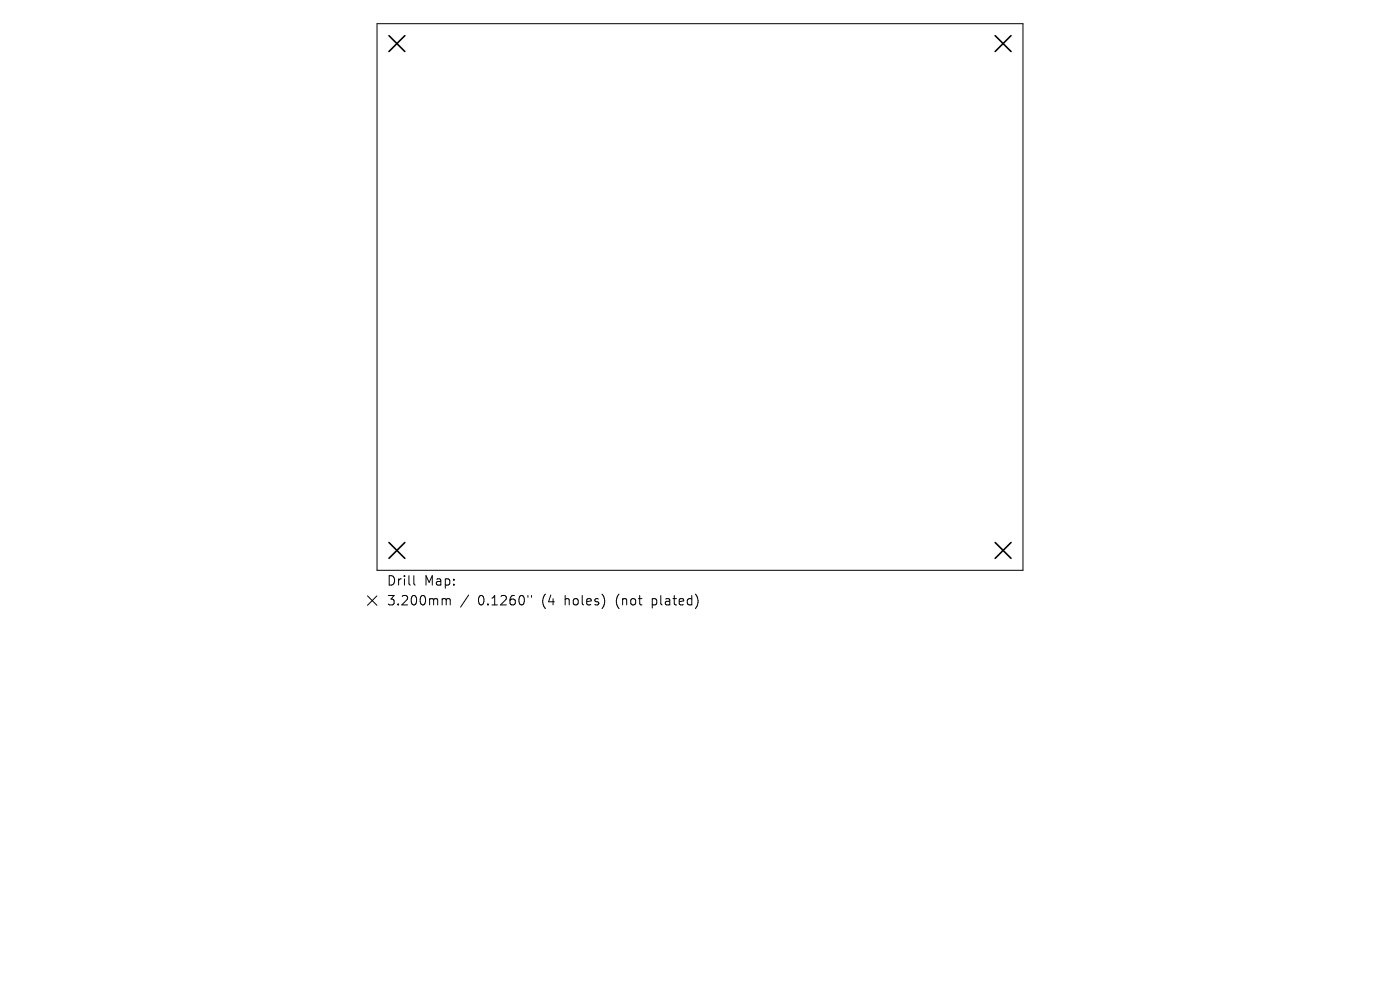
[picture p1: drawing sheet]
<svg xmlns="http://www.w3.org/2000/svg" width="297mm" height="210mm" viewBox="0 0 297 210" stroke-linecap="round" stroke-linejoin="round" font-family="sans-serif">
<defs><g id="words">
<g font-size="2.8">
<text x="82" y="124.5">Drill</text>
<text x="90" y="124.5">Map:</text>
<text x="82" y="128.7">3.200mm</text>
<text x="101.4" y="128.7">0.1260&quot;</text>
<text x="115.1" y="128.7">(4</text>
<text x="120.1" y="128.7">holes)</text>
<text x="131.1" y="128.7">(not</text>
<text x="139" y="128.7">plated)</text>
</g>
</g></defs>
<path d="M80 5h137v116h-137zM78 126.4l2 2M80 126.4l-2 2M87.8 122.1v1.7l.3 .3M94.1 127h.3l.3 .3M94.7 127.3l.2-.3 .5 .1 .1 1.2M94.7 127.3v1M99.4 126.2l-1.7 2.6M112 126.3v.4M112.8 126.3v.4" fill="none" stroke="#000" stroke-width=".21"/>
<path d="M82.5 7.6l3.4 3.3M85.9 7.6l-3.4 3.3M211.1 7.6l3.4 3.3M214.5 7.6l-3.4 3.3M82.5 115.1l3.4 3.3M85.9 115.1l-3.4 3.3M211.1 115.1l3.4 3.3M214.5 115.1l-3.4 3.3" fill="none" stroke="#000" stroke-width=".34"/>
<use href="#words"/>
</svg>
